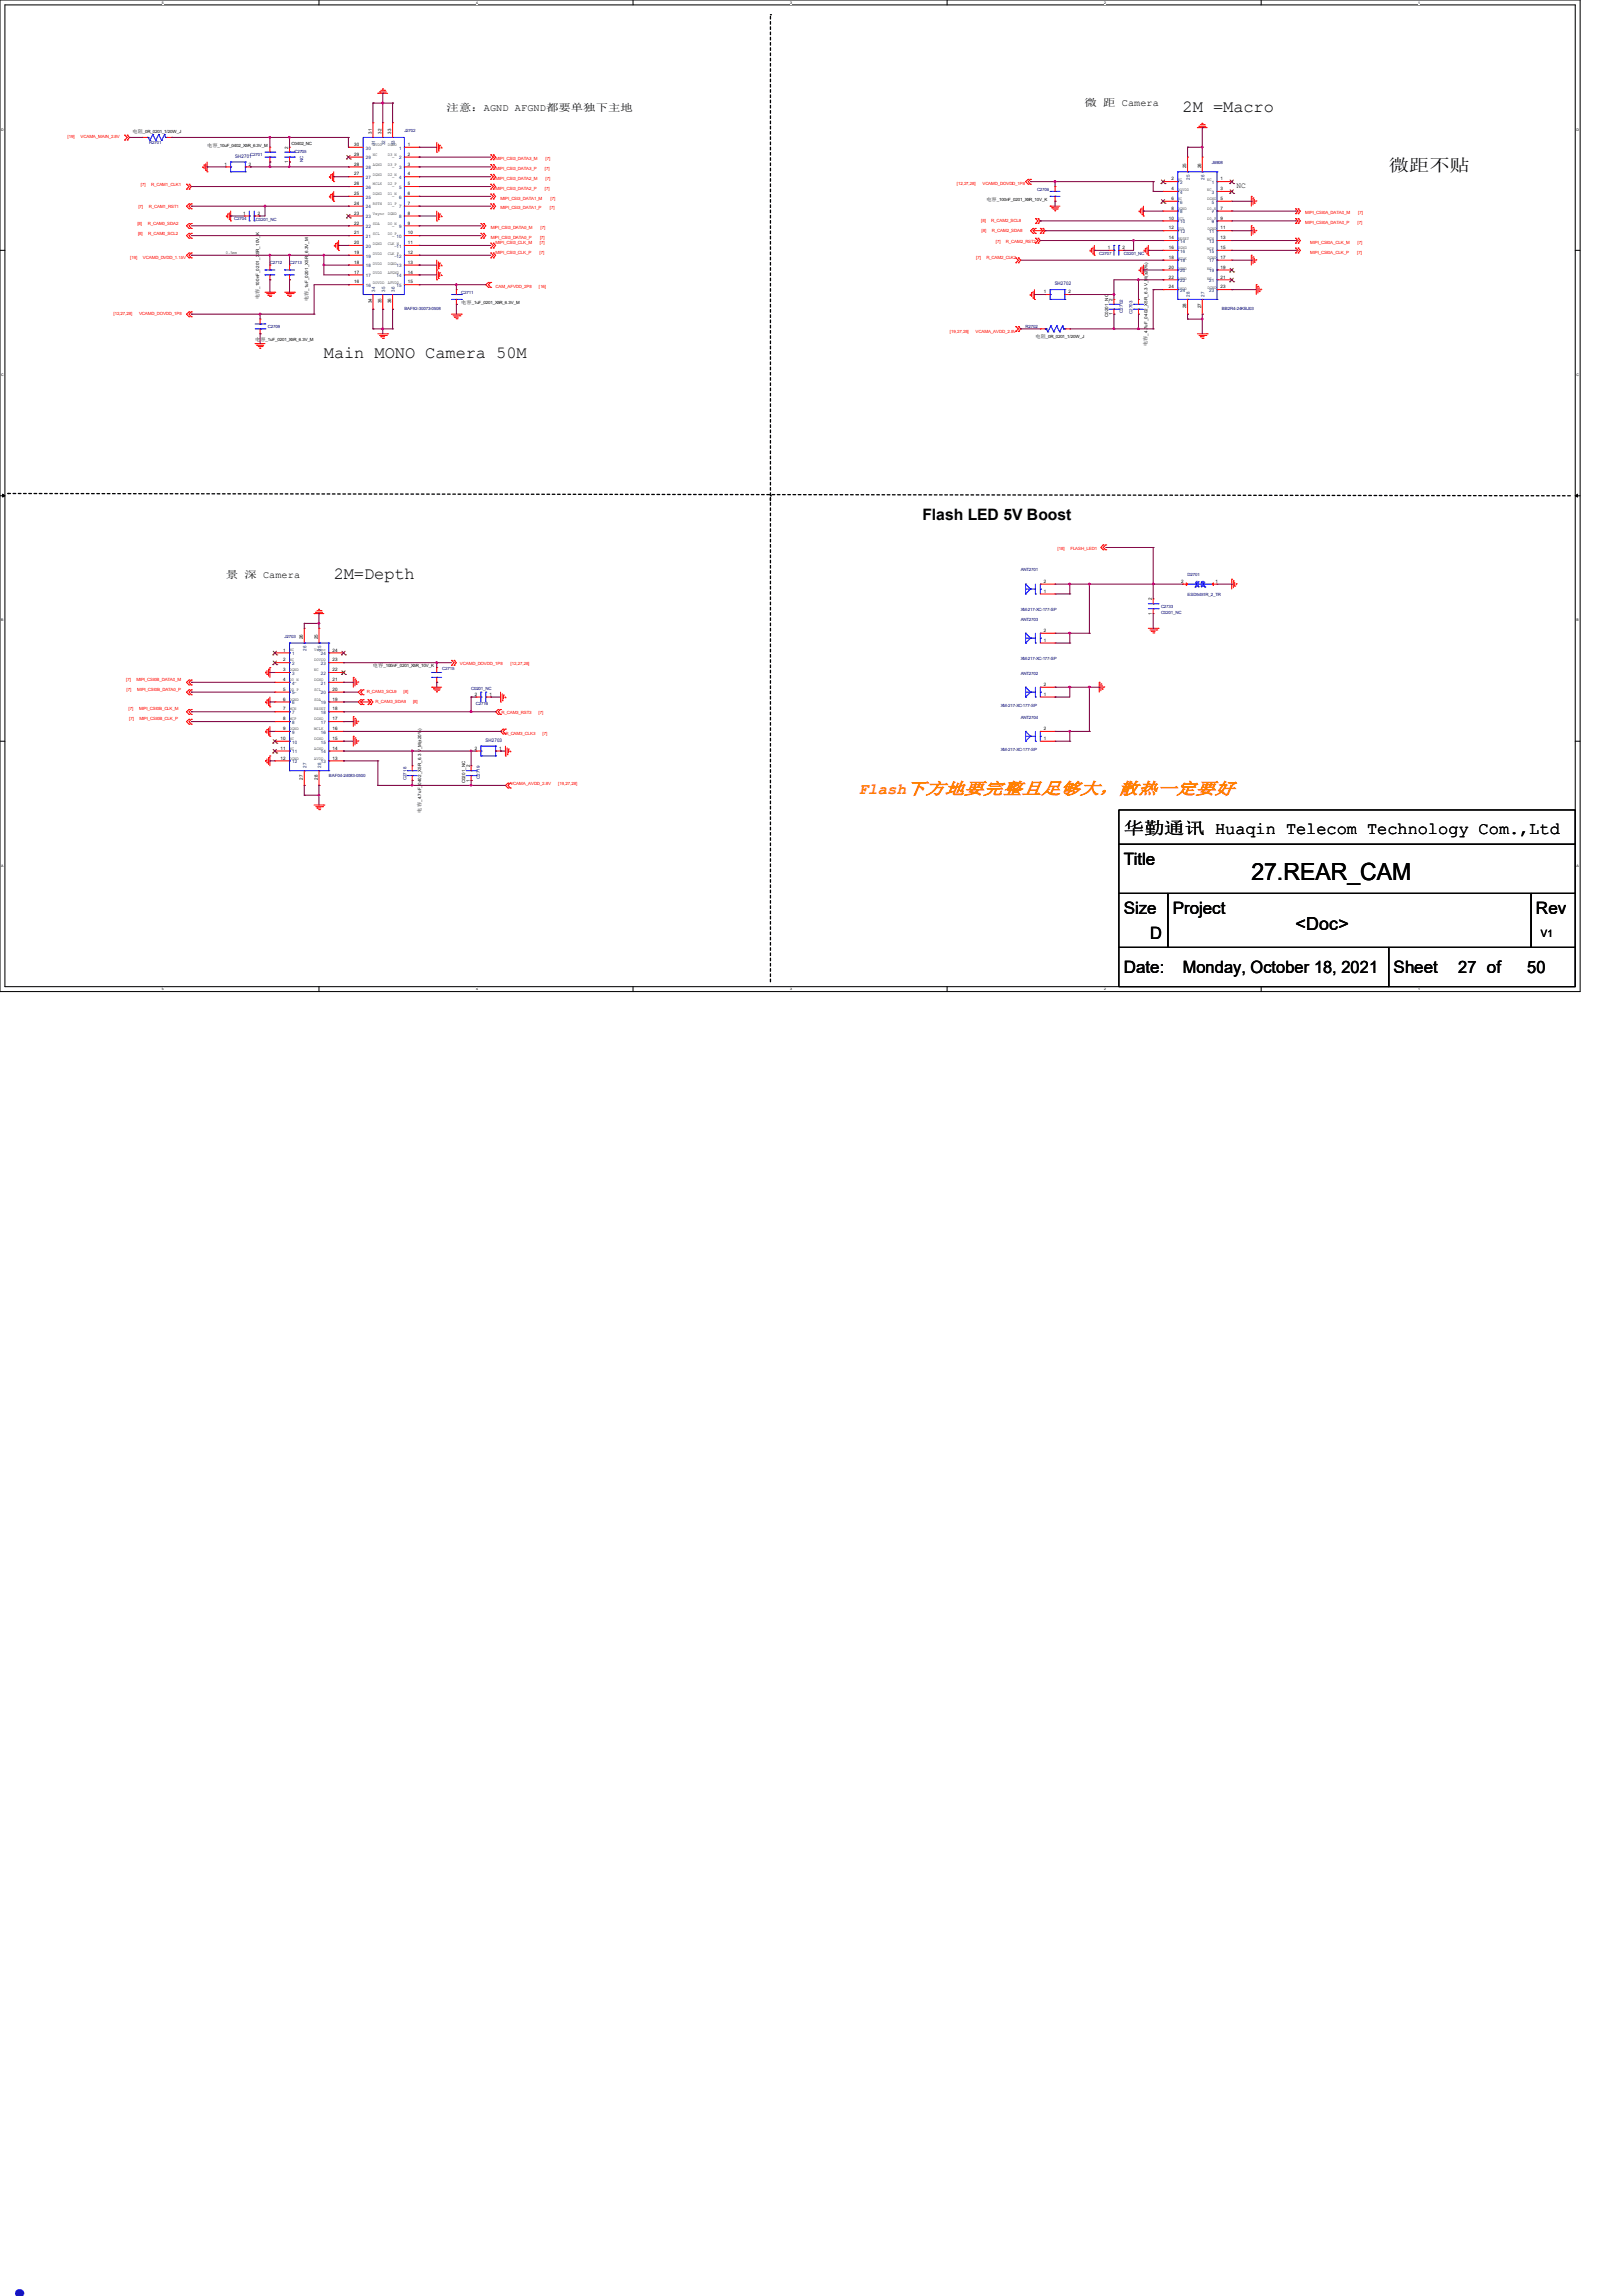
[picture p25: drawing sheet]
<svg xmlns="http://www.w3.org/2000/svg" width="210mm" height="297mm" viewBox="0 0 210 297" stroke-linecap="round" stroke-linejoin="round" font-family="sans-serif">
<defs><g id="words">
<text font-size="8.5" fill="#00f" x="0" y="297">.</text>
<text font-size="3.1" x="161.9" y="113.9">27.REAR_CAM</text>
<text font-size="2.3" x="167.6" y="120.3">&lt;Doc&gt;</text>
<g font-size="2.2">
<text x="153" y="14.5">2M =Macro</text>
<text x="179.7" y="22.1">微距不贴</text>
<text x="41.9" y="46.3">Main MONO Camera 50M</text>
<text x="43.2" y="74.8">2M=Depth</text>
<text x="145.4" y="107.9">华勤通讯 Huaqin Telecom Technology Com.,Ltd</text>
<text x="145.4" y="111.9">Title</text>
<text x="145.4" y="118.2">Size</text>
<text x="151.8" y="118.2">Project</text>
<text x="198.7" y="118.2">Rev</text>
<text x="145.4" y="125.9">Date:</text>
<text x="148.8" y="121.4">D</text>
<text x="153" y="125.8">Monday, October 18, 2021</text>
<text x="180.3" y="125.9">Sheet</text>
<text x="188.7" y="125.8">27 of</text>
<text x="197.6" y="125.8">50</text>
</g>
<text font-size="2" x="119.4" y="67.3">Flash LED 5V Boost</text>
<text font-size="2" fill="#ff8000" x="111.1" y="102.7">Flash下方地要完整且足够大，散热一定要好</text>
<g font-size="1.3">
<text x="57.8" y="14.4">注意：AGND AFGND都要单独下主地</text>
<text x="140.3" y="13.8">微 距 Camera</text>
<text x="29.2" y="74.7">景 深 Camera</text>
<text x="199.4" y="121.2">V1</text>
</g>
<text font-size="1" x="160" y="24.3">NC</text>
<g font-size=".6" fill="#f00">
<text x="8.8" y="17.9">[19]</text>
<text x="10.4" y="17.9">VCAMA_MAIN_2.8V</text>
<text x="64.1" y="23.3">MIPI_CSI3_DATA2_M</text>
<text x="64.1" y="20.7">MIPI_CSI3_DATA3_M</text>
<text x="64.1" y="22">MIPI_CSI3_DATA3_P</text>
<text x="70.5" y="22">[7]</text>
<text x="70.6" y="23.3">[7]</text>
<text x="70.6" y="20.7">[7]</text>
<text x="123.8" y="23.9">[12,27,28]</text>
<text x="127.1" y="23.9">VCAMD_DOVDD_1P8</text>
<text x="17.8" y="29.1">[8]</text>
<text x="17.9" y="27">[7]</text>
<text x="18.2" y="24">[7]</text>
<text x="19.1" y="29.1">R_CAM0_SDA2</text>
<text x="19.3" y="27">R_CAM1_RST1</text>
<text x="19.6" y="24">R_CAM1_CLK1</text>
<text x="63.5" y="29.6">MIPI_CSI3_DATA0_M</text>
<text x="64.1" y="24.6">MIPI_CSI3_DATA2_P</text>
<text x="64.8" y="25.8">MIPI_CSI3_DATA1_M</text>
<text x="64.8" y="27.1">MIPI_CSI3_DATA1_P</text>
<text x="70" y="29.6">[7]</text>
<text x="70.5" y="24.6">[7]</text>
<text x="71.1" y="27.1">[7]</text>
<text x="71.2" y="25.8">[7]</text>
<text x="126.9" y="28.7">[8]</text>
<text x="128.3" y="28.7">R_CAM2_SCL8</text>
<text x="168.9" y="29">MIPI_CSI0A_DATA0_P</text>
<text x="168.9" y="27.7">MIPI_CSI0A_DATA0_M</text>
<text x="175.7" y="29">[7]</text>
<text x="175.7" y="27.7">[7]</text>
<text x="16.8" y="33.4">[19]</text>
<text x="17.9" y="30.4">[8]</text>
<text x="18.5" y="33.4">VCAMD_DVDD_1.15V</text>
<text x="19.2" y="30.4">R_CAM0_SCL2</text>
<text x="63.5" y="30.9">MIPI_CSI3_DATA0_P</text>
<text x="64.1" y="31.5">MIPI_CSI3_CLK_M</text>
<text x="64.1" y="32.8">MIPI_CSI3_CLK_P</text>
<text x="69.8" y="32.8">[7]</text>
<text x="69.9" y="31.5">[7]</text>
<text x="69.9" y="30.9">[7]</text>
<text x="126.3" y="33.4">[7]</text>
<text x="127" y="30">[8]</text>
<text x="127.6" y="33.4">R_CAM2_CLK2</text>
<text x="128.4" y="30">R_CAM2_SDA8</text>
<text x="128.9" y="31.4">[7]</text>
<text x="130.2" y="31.4">R_CAM2_RST2</text>
<text x="169.5" y="32.8">MIPI_CSI0A_CLK_P</text>
<text x="169.5" y="31.5">MIPI_CSI0A_CLK_M</text>
<text x="175.6" y="32.8">[7]</text>
<text x="175.7" y="31.5">[7]</text>
<text x="14.7" y="40.7">[12,27,28]</text>
<text x="18" y="40.7">VCAMD_DOVDD_1P8</text>
<text x="64.1" y="37.3">CAM_AFVDD_2P8</text>
<text x="69.7" y="37.3">[16]</text>
<text x="122.9" y="43.1">[19,27,28]</text>
<text x="126.2" y="43.1">VCAMA_AVDD_2.8V</text>
<text x="136.9" y="71.1">[18]</text>
<text x="138.5" y="71.1">FLASH_LED1</text>
<text x="16.3" y="88.1">[7]</text>
<text x="16.4" y="89.3">[7]</text>
<text x="17.7" y="88.1">MIPI_CSI0B_DATA0_M</text>
<text x="17.7" y="89.3">MIPI_CSI0B_DATA0_P</text>
<text x="47.5" y="89.7">R_CAM3_SCL9</text>
<text x="52.2" y="89.7">[8]</text>
<text x="59.5" y="86">VCAMD_DOVDD_1P8</text>
<text x="66.1" y="86">[12,27,28]</text>
<text x="16.6" y="91.9">[7]</text>
<text x="16.7" y="93.1">[7]</text>
<text x="18" y="91.9">MIPI_CSI0B_CLK_M</text>
<text x="18" y="93.1">MIPI_CSI0B_CLK_P</text>
<text x="48.6" y="91">R_CAM3_SDA9</text>
<text x="53.4" y="91">[8]</text>
<text x="64.9" y="92.3">R_CAM3_RST3</text>
<text x="65.4" y="95">R_CAM3_CLK3</text>
<text x="69.7" y="92.3">[7]</text>
<text x="70.2" y="95">[7]</text>
<text x="66" y="101.5">VCAMA_AVDD_2.8V</text>
<text x="72.2" y="101.5">[19,27,28]</text>
</g>
<g font-size=".6">
<text x="17.1" y="17.1">电阻</text>
<text x="18.5" y="17.1">_0R_0201_1/20W_J</text>
<text x="48.1" y="17.3" transform="rotate(-90 48.1 17.3)">31</text>
<text x="49.4" y="17.3" transform="rotate(-90 49.4 17.3)">32</text>
<text x="50.6" y="17.3" transform="rotate(-90 50.6 17.3)">33</text>
<text x="26.8" y="19">电容</text>
<text x="28.2" y="19">_10uF_0402_X5R_6.3V_M</text>
<text x="29" y="21.4">1</text>
<text x="32.2" y="21.4">2</text>
<text x="37.3" y="21.1" transform="rotate(-90 37.3 21.1)">1</text>
<text x="37.3" y="19.2" transform="rotate(-90 37.3 19.2)">2</text>
<text x="37.7" y="18.7">C0402_NC</text>
<text x="45.8" y="24">26</text>
<text x="45.8" y="21.4">28</text>
<text x="45.8" y="22.7">27</text>
<text x="45.8" y="20.2">29</text>
<text x="45.8" y="18.9">30</text>
<text x="48.3" y="21.4">AGND</text>
<text x="48.3" y="20.1">NC</text>
<text x="48.3" y="18.9">AVDD</text>
<text x="48.3" y="22.7">DGND</text>
<text x="48.3" y="24">MCLK</text>
<text x="50.2" y="18.9">DGND</text>
<text x="50.2" y="22.7">D2_N</text>
<text x="50.2" y="24">D2_P</text>
<text x="50.2" y="20.1">D3_N</text>
<text x="50.2" y="21.4">D3_P</text>
<text x="52.8" y="18.9">1</text>
<text x="52.8" y="20.2">2</text>
<text x="52.8" y="21.4">3</text>
<text x="52.8" y="22.7">4</text>
<text x="52.8" y="24">5</text>
<text x="151.6" y="23.3">2</text>
<text x="152.4" y="23.4">NC</text>
<text x="153.5" y="21.8" transform="rotate(-90 153.5 21.8)">25</text>
<text x="155.4" y="21.8" transform="rotate(-90 155.4 21.8)">26</text>
<text x="156.2" y="23.4">NC</text>
<text x="157.9" y="23.3">1</text>
<text x="31.5" y="27.8">1</text>
<text x="33.4" y="27.8">2</text>
<text x="45.8" y="25.2">25</text>
<text x="45.8" y="29">22</text>
<text x="45.8" y="27.8">23</text>
<text x="45.8" y="26.5">24</text>
<text x="48.3" y="27.8">Vsync</text>
<text x="48.3" y="29.1">SDA</text>
<text x="48.3" y="26.5">RSTN</text>
<text x="48.3" y="25.3">DGND</text>
<text x="50.2" y="26.5">D1_P</text>
<text x="50.2" y="25.3">D1_N</text>
<text x="50.2" y="27.8">DGND</text>
<text x="50.2" y="29.1">D0_N</text>
<text x="52.8" y="25.2">6</text>
<text x="52.8" y="26.5">7</text>
<text x="52.8" y="27.8">8</text>
<text x="52.8" y="29">9</text>
<text x="127.6" y="26">电容</text>
<text x="129" y="26">_100nF_0201_X5R_10V_K</text>
<text x="151.2" y="29.7">12</text>
<text x="151.2" y="28.4">10</text>
<text x="151.6" y="25.9">6</text>
<text x="151.6" y="27.1">8</text>
<text x="151.6" y="24.6">4</text>
<text x="152.4" y="29.8">SDA</text>
<text x="152.4" y="28.5">SCL</text>
<text x="152.4" y="27.2">DGND</text>
<text x="152.4" y="25.9">NC</text>
<text x="152.4" y="24.6">DOVDD</text>
<text x="156.2" y="25.9">DGND</text>
<text x="156.2" y="28.5">D0_P</text>
<text x="156.2" y="24.6">NC</text>
<text x="156.2" y="27.2">D0_N</text>
<text x="156.2" y="29.7">DGND</text>
<text x="157.9" y="24.6">3</text>
<text x="157.9" y="25.9">5</text>
<text x="157.9" y="27.1">7</text>
<text x="157.9" y="28.4">9</text>
<text x="157.9" y="29.7">11</text>
<text x="29.2" y="32.9">0.5mm</text>
<text x="45.8" y="35.4">17</text>
<text x="45.8" y="34.1">18</text>
<text x="45.8" y="32.9">19</text>
<text x="45.8" y="31.6">20</text>
<text x="45.8" y="30.3">21</text>
<text x="48.3" y="35.5">DVDD</text>
<text x="48.3" y="34.2">DVDD</text>
<text x="48.3" y="32.9">DVDD</text>
<text x="48.3" y="31.7">DGND</text>
<text x="48.3" y="30.4">SCL</text>
<text x="50.2" y="31.7">CLK_N</text>
<text x="50.2" y="30.4">D0_P</text>
<text x="50.2" y="34.2">DGND</text>
<text x="50.2" y="35.5">AFGND</text>
<text x="50.2" y="32.9">CLK_P</text>
<text x="52.8" y="30.3">10</text>
<text x="52.8" y="31.6">11</text>
<text x="52.8" y="32.9">12</text>
<text x="52.8" y="34.1">13</text>
<text x="52.8" y="35.4">14</text>
<text x="143.3" y="32.2">1</text>
<text x="145.2" y="32.2">2</text>
<text x="151.2" y="34.8">20</text>
<text x="151.2" y="33.5">18</text>
<text x="151.2" y="32.2">16</text>
<text x="151.2" y="30.9">14</text>
<text x="152.4" y="34.9">DGND</text>
<text x="152.4" y="31.1">RESET</text>
<text x="152.4" y="33.6">MCLK</text>
<text x="152.4" y="32.3">DGND</text>
<text x="156.2" y="32.3">MCP</text>
<text x="156.2" y="31.1">MCN</text>
<text x="156.2" y="34.9">NC</text>
<text x="156.2" y="33.5">DGND</text>
<text x="157.9" y="34.8">19</text>
<text x="157.9" y="30.9">13</text>
<text x="157.9" y="32.2">15</text>
<text x="157.9" y="33.5">17</text>
<text x="33.5" y="38.7" transform="rotate(-90 33.5 38.7)">电容</text>
<text x="33.5" y="37.4" transform="rotate(-90 33.5 37.4)">_100nF_0201_X5R_10V_K</text>
<text x="39.9" y="39" transform="rotate(-90 39.9 39)">电容</text>
<text x="39.9" y="37.6" transform="rotate(-90 39.9 37.6)">_1uF_0201_X5R_6.3V_M</text>
<text x="45.8" y="36.7">16</text>
<text x="48.1" y="39.2" transform="rotate(-90 48.1 39.2)">34</text>
<text x="48.3" y="36.8">DOVDD</text>
<text x="49.4" y="39.2" transform="rotate(-90 49.4 39.2)">35</text>
<text x="50.2" y="36.8">AFVDD</text>
<text x="50.6" y="39.2" transform="rotate(-90 50.6 39.2)">36</text>
<text x="52.8" y="36.7">15</text>
<text x="59.7" y="39.3">电容</text>
<text x="61" y="39.3">_1uF_0201_X5R_6.3V_M</text>
<text x="135.1" y="37.9">1</text>
<text x="138.3" y="37.9">2</text>
<text x="143.4" y="41" transform="rotate(-90 143.4 41)">C0201_NC</text>
<text x="144" y="40.8" transform="rotate(-90 144 40.8)">1</text>
<text x="144" y="38.9" transform="rotate(-90 144 38.9)">2</text>
<text x="151.2" y="37.3">24</text>
<text x="151.2" y="36">22</text>
<text x="152.4" y="36.2">AGND</text>
<text x="152.4" y="37.5">AVDD</text>
<text x="153.5" y="39.9" transform="rotate(-90 153.5 39.9)">28</text>
<text x="155.4" y="39.9" transform="rotate(-90 155.4 39.9)">27</text>
<text x="156.2" y="36.2">NC</text>
<text x="156.2" y="37.4">DGND</text>
<text x="157.9" y="36">21</text>
<text x="157.9" y="37.3">23</text>
<text x="33" y="44.1">电容</text>
<text x="34.4" y="44.1">_1uF_0201_X5R_6.3V_M</text>
<text x="134" y="43.7">电阻</text>
<text x="135.3" y="43.7">_0R_0201_1/20W_J</text>
<text x="148.5" y="44.8" transform="rotate(-90 148.5 44.8)">电容</text>
<text x="148.5" y="43.4" transform="rotate(-90 148.5 43.4)">_4.7uF_0402_X5R_6.3 V_M(±20%)</text>
<text x="135.1" y="76.7">1</text>
<text x="135.1" y="75.4">2</text>
<text x="149.1" y="77.6" transform="rotate(-90 149.1 77.6)">2</text>
<text x="152.9" y="75.4">2</text>
<text x="157.3" y="75.4">1</text>
<text x="39.2" y="82.7" transform="rotate(-90 39.2 82.7)">26</text>
<text x="41.1" y="82.7" transform="rotate(-90 41.1 82.7)">25</text>
<text x="135.1" y="83">1</text>
<text x="135.1" y="81.7">2</text>
<text x="149.1" y="79.5" transform="rotate(-90 149.1 79.5)">1</text>
<text x="36.7" y="84.3">1</text>
<text x="36.7" y="85.6">2</text>
<text x="36.7" y="86.8">3</text>
<text x="36.7" y="88.1">4</text>
<text x="36.7" y="89.4">5</text>
<text x="37.5" y="88.1">D0_N</text>
<text x="37.5" y="84.2">NC</text>
<text x="37.5" y="89.3">D0_P</text>
<text x="37.5" y="86.8">DGND</text>
<text x="37.5" y="85.5">NC</text>
<text x="40.7" y="88.1">DGND</text>
<text x="40.7" y="86.8">NC</text>
<text x="40.7" y="84.2">Vsync</text>
<text x="40.7" y="85.5">DOVDD</text>
<text x="40.7" y="89.3">SCL</text>
<text x="43" y="89.4">20</text>
<text x="43" y="88.1">21</text>
<text x="43" y="86.8">22</text>
<text x="43" y="85.6">23</text>
<text x="43" y="84.3">24</text>
<text x="48.3" y="86.3">电容</text>
<text x="49.6" y="86.3">_100nF_0201_X5R_10V_K</text>
<text x="135.1" y="88.7">2</text>
<text x="36.3" y="95.7">10</text>
<text x="36.7" y="90.6">6</text>
<text x="36.7" y="91.9">7</text>
<text x="36.7" y="93.2">8</text>
<text x="36.7" y="94.4">9</text>
<text x="37.5" y="90.6">DGND</text>
<text x="37.5" y="94.5">DGND</text>
<text x="37.5" y="91.9">MCN</text>
<text x="37.5" y="93.2">MCP</text>
<text x="37.5" y="95.7">NC</text>
<text x="40.7" y="95.7">DGND</text>
<text x="40.7" y="93.2">DGND</text>
<text x="40.7" y="91.9">RESET</text>
<text x="40.7" y="90.6">SDA</text>
<text x="40.7" y="94.5">MCLK</text>
<text x="43" y="95.7">15</text>
<text x="43" y="94.4">16</text>
<text x="43" y="93.2">17</text>
<text x="43" y="91.9">18</text>
<text x="43" y="90.6">19</text>
<text x="61.4" y="90">2</text>
<text x="63.3" y="90">1</text>
<text x="135.1" y="90">1</text>
<text x="135.1" y="95.7">1</text>
<text x="135.1" y="94.4">2</text>
<text x="36.3" y="97">11</text>
<text x="36.3" y="98.3">12</text>
<text x="37.5" y="98.3">DGND</text>
<text x="37.5" y="97">NC</text>
<text x="39.2" y="100.8" transform="rotate(-90 39.2 100.8)">27</text>
<text x="40.7" y="97">AGND</text>
<text x="40.7" y="98.3">AVDD</text>
<text x="41.1" y="100.8" transform="rotate(-90 41.1 100.8)">28</text>
<text x="43" y="98.3">13</text>
<text x="43" y="97">14</text>
<text x="60.2" y="101.3" transform="rotate(-90 60.2 101.3)">C0201_NC</text>
<text x="60.8" y="101.1" transform="rotate(-90 60.8 101.1)">1</text>
<text x="60.8" y="99.2" transform="rotate(-90 60.8 99.2)">2</text>
<text x="61.4" y="97">2</text>
<text x="64.6" y="97">1</text>
<text x="54.5" y="105.1" transform="rotate(-90 54.5 105.1)">电容</text>
<text x="54.5" y="103.8" transform="rotate(-90 54.5 103.8)">_4.7uF_0402_X5R_6.3 V_M(±20%)</text>
</g>
<g font-size=".6" fill="#000080">
<text x="52.3" y="17.1">J2702</text>
<text x="19.3" y="18.7">R2701</text>
<text x="30.4" y="20.4">SH2701</text>
<text x="32.4" y="20.2">C2701</text>
<text x="38.1" y="19.9">C2705</text>
<text x="39.2" y="21" transform="rotate(-90 39.2 21)">NC</text>
<text x="156.8" y="21.3">J6908</text>
<text x="30.3" y="28.5">C2704</text>
<text x="33.1" y="28.6">C0201_NC</text>
<text x="134.2" y="24.7">C2706</text>
<text x="34.9" y="34.2">C2712</text>
<text x="37.5" y="34.2">C2713</text>
<text x="142.2" y="32.9">C2707</text>
<text x="145.4" y="32.9">C0201_NC</text>
<text x="52.3" y="40.1">BAF92-30073-0508</text>
<text x="59.7" y="38">C2711</text>
<text x="136.5" y="36.9">SH2702</text>
<text x="145.3" y="40.5" transform="rotate(-90 145.3 40.5)">C2702</text>
<text x="146.6" y="40.6" transform="rotate(-90 146.6 40.6)">C2703</text>
<text x="158.1" y="40.1">BB2R4-24KBJ03</text>
<text x="34.7" y="42.5">C2709</text>
<text x="132.7" y="42.5">R2702</text>
<text x="132.1" y="73.9">ANT2701</text>
<text x="153.7" y="74.6">D2701</text>
<text x="153.7" y="77.2">ESD5451R_2_TR</text>
<text x="36.8" y="82.5">J2703</text>
<text x="132.1" y="80.3">ANT2703</text>
<text x="132.1" y="79.1">XM-217-XC-177-SP</text>
<text x="150.2" y="78.7">C2733</text>
<text x="150.2" y="79.4">C0201_NC</text>
<text x="57.2" y="86.7">C2715</text>
<text x="61" y="89.3">C0201_NC</text>
<text x="132.1" y="87.3">ANT2702</text>
<text x="132.1" y="85.4">XM-217-XC-177-SP</text>
<text x="61.6" y="91.2">C2716</text>
<text x="62.8" y="96">SH2703</text>
<text x="129.5" y="91.4">XM-217-XC-177-SP</text>
<text x="132.1" y="93">ANT2704</text>
<text x="42.6" y="100.5">BAF04-24083-0500</text>
<text x="52.6" y="101" transform="rotate(-90 52.6 101)">C2718</text>
<text x="62.1" y="100.8" transform="rotate(-90 62.1 100.8)">C2719</text>
<text x="129.5" y="97.1">XM-217-XC-177-SP</text>
</g>
<g font-size=".6" fill="#004080">
<text x="47.3" y="21.9">28</text>
<text x="47.3" y="23.2">27</text>
<text x="47.3" y="20.6">29</text>
<text x="47.3" y="19.3">30</text>
<text x="48.6" y="18.8" transform="rotate(-90 48.6 18.8)">31</text>
<text x="49.8" y="18.8" transform="rotate(-90 49.8 18.8)">32</text>
<text x="51.1" y="18.8" transform="rotate(-90 51.1 18.8)">33</text>
<text x="51.6" y="19.3">1</text>
<text x="51.6" y="20.6">2</text>
<text x="51.6" y="21.9">3</text>
<text x="51.6" y="23.2">4</text>
<text x="152.7" y="23.8">2</text>
<text x="154" y="23.2" transform="rotate(-90 154 23.2)">25</text>
<text x="155.9" y="23.2" transform="rotate(-90 155.9 23.2)">26</text>
<text x="156.8" y="23.8">1</text>
<text x="47.3" y="25.7">25</text>
<text x="47.3" y="24.4">26</text>
<text x="47.3" y="29.5">22</text>
<text x="47.3" y="28.2">23</text>
<text x="47.3" y="27">24</text>
<text x="51.6" y="24.4">5</text>
<text x="51.6" y="25.7">6</text>
<text x="51.6" y="27">7</text>
<text x="51.6" y="28.2">8</text>
<text x="51.6" y="29.5">9</text>
<text x="152.7" y="26.3">6</text>
<text x="152.7" y="28.9">10</text>
<text x="152.7" y="27.6">8</text>
<text x="152.7" y="25.1">4</text>
<text x="156.8" y="25.1">3</text>
<text x="156.8" y="26.3">5</text>
<text x="156.8" y="27.6">7</text>
<text x="156.8" y="28.9">9</text>
<text x="47.3" y="35.9">17</text>
<text x="47.3" y="34.6">18</text>
<text x="47.3" y="33.3">19</text>
<text x="47.3" y="32">20</text>
<text x="47.3" y="30.8">21</text>
<text x="51.3" y="30.8">10</text>
<text x="51.3" y="32">11</text>
<text x="51.3" y="33.3">12</text>
<text x="51.3" y="34.6">13</text>
<text x="51.3" y="35.9">14</text>
<text x="152.7" y="35.2">20</text>
<text x="152.7" y="34">18</text>
<text x="152.7" y="32.7">16</text>
<text x="152.7" y="31.4">14</text>
<text x="152.7" y="30.1">12</text>
<text x="156.5" y="35.2">19</text>
<text x="156.5" y="30.1">11</text>
<text x="156.5" y="31.4">13</text>
<text x="156.5" y="32.7">15</text>
<text x="156.5" y="34">17</text>
<text x="47.3" y="37.1">16</text>
<text x="48.6" y="37.8" transform="rotate(-90 48.6 37.8)">34</text>
<text x="49.8" y="37.8" transform="rotate(-90 49.8 37.8)">35</text>
<text x="51.1" y="37.8" transform="rotate(-90 51.1 37.8)">36</text>
<text x="51.3" y="37.1">15</text>
<text x="152.7" y="37.8">24</text>
<text x="152.7" y="36.5">22</text>
<text x="154" y="38.4" transform="rotate(-90 154 38.4)">28</text>
<text x="155.9" y="38.4" transform="rotate(-90 155.9 38.4)">27</text>
<text x="156.5" y="36.5">21</text>
<text x="156.5" y="37.8">23</text>
<text x="37.8" y="84.8">1</text>
<text x="37.8" y="86">2</text>
<text x="37.8" y="87.3">3</text>
<text x="37.8" y="88.6">4</text>
<text x="37.8" y="89.8">5</text>
<text x="39.7" y="84.2" transform="rotate(-90 39.7 84.2)">26</text>
<text x="41.5" y="89.8">20</text>
<text x="41.5" y="88.6">21</text>
<text x="41.5" y="87.3">22</text>
<text x="41.5" y="86">23</text>
<text x="41.5" y="84.8">24</text>
<text x="41.6" y="84.2" transform="rotate(-90 41.6 84.2)">25</text>
<text x="37.8" y="91.1">6</text>
<text x="37.8" y="92.4">7</text>
<text x="37.8" y="93.6">8</text>
<text x="37.8" y="94.9">9</text>
<text x="41.5" y="94.9">16</text>
<text x="41.5" y="93.6">17</text>
<text x="41.5" y="92.4">18</text>
<text x="41.5" y="91.1">19</text>
<text x="37.8" y="96.2">10</text>
<text x="37.8" y="97.5">11</text>
<text x="37.8" y="98.7">12</text>
<text x="39.7" y="99.4" transform="rotate(-90 39.7 99.4)">27</text>
<text x="41.5" y="98.7">13</text>
<text x="41.5" y="97.5">14</text>
<text x="41.5" y="96.2">15</text>
<text x="41.6" y="99.4" transform="rotate(-90 41.6 99.4)">28</text>
</g>
<g font-size=".5">
<text x="21" y=".5">5</text>
<text x="61.6" y=".5">4</text>
<text x="102.2" y=".5">3</text>
<text x="142.9" y=".5">2</text>
<text x="183.5" y=".5">1</text>
<text x=".2" y="16.9">D</text>
<text x="204" y="16.9">D</text>
<text x=".2" y="48.6">C</text>
<text x="204" y="48.6">C</text>
<text x=".2" y="80.4">B</text>
<text x="204" y="80.4">B</text>
<text x=".2" y="112.1">A</text>
<text x="204" y="112.1">A</text>
<text x="21" y="128.1">5</text>
<text x="61.6" y="128.1">4</text>
<text x="102.2" y="128.1">3</text>
<text x="142.9" y="128.1">2</text>
<text x="183.5" y="128.1">1</text>
</g>
</g></defs>
<path d="M0 0h204.5v128.3h-204.5zM.6 .6h203.2v127h-203.2z" fill="none" stroke="#000" stroke-width=".13"/>
<g fill="#fff">
<path d="M21 .1h.2v.5h-.2z"/>
<path d="M21 127.7h.2v.5h-.2z"/>
</g>
<path d="M41.3 0v.6M41.3 127.6v.7" fill="none" stroke="#000" stroke-width=".13"/>
<g fill="#fff">
<path d="M61.6 .1h.2v.5h-.2z"/>
<path d="M61.6 127.7h.2v.5h-.2z"/>
</g>
<path d="M81.9 0v.6M81.9 127.6v.7" fill="none" stroke="#000" stroke-width=".13"/>
<g fill="#fff">
<path d="M102.2 .1h.2v.5h-.2z"/>
<path d="M102.2 127.7h.2v.5h-.2z"/>
</g>
<path d="M122.6 0v.6M122.6 127.6v.7" fill="none" stroke="#000" stroke-width=".13"/>
<g fill="#fff">
<path d="M142.9 .1h.2v.5h-.2z"/>
<path d="M142.9 127.7h.2v.5h-.2z"/>
</g>
<path d="M163.2 0v.6M163.2 127.6v.7" fill="none" stroke="#000" stroke-width=".13"/>
<g fill="#fff">
<path d="M183.5 .1h.2v.5h-.2z"/>
<path d="M183.5 127.7h.2v.5h-.2z"/>
<path d="M.2 16.5h.3v.5h-.3z"/>
<path d="M204 16.5h.3v.5h-.3z"/>
<path d="M.2 48.3h.3v.5h-.3z"/>
<path d="M204 48.3h.3v.5h-.3z"/>
</g>
<path d="M0 32.4h.6M203.8 32.4h.7" fill="none" stroke="#000" stroke-width=".13"/>
<g fill="#fff">
<path d="M.2 80h.2v.5h-.2z"/>
<path d="M204 80h.3v.5h-.3z"/>
</g>
<path d="M0 64.1h.6M203.8 64.1h.7" fill="none" stroke="#000" stroke-width=".13"/>
<path d="M.3 63.9l.3 .2-.3 .2zM203.8 64.1l.3-.2v.4z" fill="#000" stroke="#000" stroke-width=".13"/>
<g fill="#fff">
<path d="M.2 111.8h.3v.5h-.3z"/>
<path d="M204 111.8h.3v.5h-.3z"/>
</g>
<path d="M0 95.9h.6M203.8 95.9h.7M144.8 109.2h59v6.4h-59zM144.8 104.8h59v4.4h-59zM144.8 115.6h6.3v7h-6.3zM151.1 115.6h47v7h-47zM198.1 115.6h5.7v7h-5.7zM144.8 122.6h34.9v5h-34.9zM179.7 122.6h24.1v5h-24.1z" fill="none" stroke="#000" stroke-width=".13"/>
<path d="M99.7 1.9h.1M1 63.8h.1M99.7 64.8v-62.9M99.7 64.1h.1M203.2 64.1l-202.2-.3M99.7 127v-62.9" fill="none" stroke="#000" stroke-width=".17" stroke-dasharray=".3 .3"/>
<g fill="none" stroke="#f00" stroke-width=".13">
<path d="M16.1 17.5l.4 .3-.4 .3M16.1 17.5h.1M16.1 18.1h.1M16.5 18.1h.1M16.5 17.5h.1M16.5 17.5l.3 .3-.3 .3M18.4 17.8h.7M18.4 17.8h.1M21.6 17.8h.6M22.2 17.8h.1M34.9 19h.1M34.9 19v.7"/>
<path d="M37.5 19h.1M37.5 19v.7M45.1 19h1.9M45.1 19h.1M48.3 15.9h.1M48.3 15.9v1.9M48.9 12.1h1.3M48.9 12.1h.1M49.1 11.9h.1M49.1 11.9h.9M49.3 11.7h.5M49.5 11.5h.1"/>
<path d="M49.5 15.9h.1M49.5 15.9v1.9M49.8 11.7h.1M50.8 15.9h.1M50.8 15.9v1.9M52.3 19h1.9M54.2 19h.1M56.5 19.7h.1M56.5 18.4v1.3M56.7 19.5h.1M56.7 18.6v.9M56.9 18.8h.1"/>
<path d="M56.9 18.8v.5M57.1 19.1h.1M57.1 19v.1M154.9 16.5h1.3M154.9 16.5h.1M155.2 16.3h.1M155.2 16.3h.8M155.3 16.1h.5M155.5 16h.2M155.5 16h.1M155.8 16.1h.1M24.1 23.8l.4 .3-.4 .4"/>
<path d="M24.1 23.8h.1M24.1 24.5h.1M24.5 23.8l.3 .3-.3 .4M24.5 33.4h.1M24.5 32.7h.1M24.5 24.5h.1M24.5 23.8h.1M24.5 32.7l-.4 .3 .4 .4M24.5 29.5h.1M24.5 28.9h.1M24.5 30.8h.1M24.5 30.2h.1"/>
<path d="M24.5 26.4h.1M24.5 27h.1M24.5 28.9l-.4 .3 .4 .3M24.5 30.2l-.4 .3 .4 .3M24.5 26.4l-.4 .3 .4 .3M24.8 33.4h.1M24.8 32.7h.1M24.8 32.7l-.3 .3 .3 .4M24.8 29.5h.1M24.8 28.9h.1M24.8 30.8h.1M24.8 30.2h.1"/>
<path d="M24.8 26.4h.1M24.8 27h.1M24.8 28.9l-.3 .3 .3 .3M24.8 30.2l-.3 .3 .3 .3M24.8 26.4l-.3 .3 .3 .3M26.2 21.7h.1M26.2 21.5v.2M26.4 21.3h.1M26.4 21.3v.5M26.6 22.1h.1M26.6 21.2v.9M26.8 22.2h.1"/>
<path d="M26.8 21v1.2M29.2 21.6h.6M29.2 21.6h.1M29.3 28h.1M29.3 27.9v.1M29.5 27.7h.1M29.5 27.7v.5M29.7 28.4h.1M29.7 27.5v.9M29.8 28.6h.1M29.8 27.3v1.3M31.6 27.9h.1"/>
<path d="M31.6 27.9h.7M31.8 21.6h.6M32.4 21.6h.1M32.9 27.9h.6M33.5 27.9h.1M34.3 37.8h1.3M34.5 38h.9M34.7 38.2h.1M34.7 38.2h.5M34.9 38.4h.1M34.9 21h.1M34.9 20.3v.7"/>
<path d="M34.9 34.3h.1M34.9 36.2h.1M34.9 34.3v.6M34.9 35.6v.6M35 38.4h.1M35.4 38h.1M35.6 37.8h.1M36.8 37.8h1.3M37 38h.9M37.2 38.2h.5M37.2 38.2h.1M37.4 38.4h.1"/>
<path d="M37.5 34.3h.1M37.5 36.2h.1M37.5 34.3v.6M37.5 35.6v.6M37.5 21h.1M37.5 20.3v.7M37.5 38.4h.1M37.9 38h.1M38.1 37.8h.1M42.6 25.5h.1M42.6 22.9h.1M42.6 22.8v.1"/>
<path d="M42.6 25.4v.1M42.8 25.1h.1M42.8 22.6h.1M42.8 22.6v.5M42.8 25.1v.6M43 25.9h.1M43 23.3h.1M43 22.4v.9M43 25v.9M43.2 26h.1M43.2 23.5h.1M43.2 22.2v1.3"/>
<path d="M43.2 24.8v1.2M43.3 31.8h.1M43.3 31.7v.1M43.4 31.5h.1M43.4 31.5v.5M43.6 32.2h.1M43.6 31.3v.9M43.8 32.4h.1M43.8 31.1v1.3M45.1 26.7h1.9M45.1 27.9h1.9M45.1 21.6h1.9"/>
<path d="M45.1 25.4h1.9M45.1 24.1h1.9M45.1 22.9h1.9M45.1 20.3h1.9M45.1 29.2h1.9M45.1 30.5h1.9M45.1 31.7h1.9M45.1 33h1.9M45.1 34.3h1.9M45.1 35.6h1.9M45.1 36.8h1.9M45.1 25.4h.1"/>
<path d="M45.1 24.1h.1M45.1 21.6h.1M45.1 22.9h.1M45.1 36.8h.1M45.1 35.6h.1M45.1 34.3h.1M45.1 33h.1M45.1 31.7h.1M45.1 30.5h.1M45.1 29.2h.1M45.1 27.9h.1M45.1 26.7h.1"/>
<path d="M45.1 20.3h.1M48.3 38.1v1.9M49.5 38.1v1.9M50.8 38.1v1.9M52.3 26.7h1.9M52.3 27.9h1.9M52.3 21.6h1.9M52.3 25.4h1.9M52.3 24.1h1.9M52.3 22.9h1.9M52.3 20.3h1.9M52.3 29.2h1.9"/>
<path d="M52.3 30.5h1.9M52.3 31.7h1.9M52.3 33h1.9M52.3 34.3h1.9M52.3 35.6h1.9M52.3 36.8h1.9M54.2 20.3h.1M54.2 21.6h.1M54.2 22.9h.1M54.2 24.1h.1M54.2 25.4h.1M54.2 26.7h.1"/>
<path d="M54.2 27.9h.1M54.2 29.2h.1M54.2 30.5h.1M54.2 31.7h.1M54.2 33h.1M54.2 34.3h.1M54.2 35.6h.1M54.2 36.8h.1M56.5 28.6h.1M56.5 34.9h.1M56.5 36.2h.1M56.5 27.3v1.3"/>
<path d="M56.5 33.7v2.5M56.7 28.4h.1M56.7 34.8h.1M56.7 36h.1M56.7 27.5v.9M56.7 33.9v.9M56.7 35.1v.9M56.9 27.7h.1M56.9 34h.1M56.9 35.3h.1M56.9 27.7v.5M56.9 34v.5"/>
<path d="M56.9 35.3v.5M57.1 28h.1M57.1 34.4h.1M57.1 35.6h.1M57.1 27.9v.1M57.1 34.2v.2M57.1 35.5v.1M59.1 37.5h.1M59.1 39.4h.1M59.1 37.5v.6M59.1 38.7v.7M62.2 29.5h.1"/>
<path d="M62.2 28.9h.1M62.2 30.8h.1M62.2 30.2h.1M62.2 28.9l.4 .3-.4 .3M62.2 30.2l.4 .3-.4 .3M62.6 30.2l.3 .3-.3 .3M62.6 28.9l.3 .3-.3 .3M62.6 29.5h.1M62.6 28.9h.1M62.6 30.8h.1M62.6 30.2h.1M63.2 36.5l-.3 .3 .3 .4"/>
<path d="M63.2 37.2h.1M63.2 36.5h.1M63.5 36.5h.1M63.5 37.2h.1M63.5 36.5l-.3 .3 .3 .4M63.5 31.5h.1M63.5 32.1h.1M63.5 32.7h.1M63.5 33.4h.1M63.5 22.6h.1M63.5 23.2h.1M63.5 23.8h.1"/>
<path d="M63.5 24.5h.1M63.5 20h.1M63.5 20.7h.1M63.5 21.3h.1M63.5 21.9h.1M63.5 25.7h.1M63.5 25.1h.1M63.5 27h.1M63.5 26.4h.1M63.5 31.5l.3 .2-.3 .4M63.5 32.7l.3 .3-.3 .4M63.5 22.6l.3 .3-.3 .3"/>
<path d="M63.5 23.8l.3 .3-.3 .4M63.5 20l.3 .3-.3 .4M63.5 21.3l.3 .3-.3 .3M63.5 25.1l.3 .3-.3 .3M63.5 26.4l.3 .3-.3 .3M63.8 31.5l.3 .2-.3 .4M63.8 32.7l.3 .3-.3 .4M63.8 22.6l.3 .3-.3 .3M63.8 23.8l.3 .3-.3 .4M63.8 20l.3 .3-.3 .4M63.8 21.3l.3 .3-.3 .3M63.8 25.1l.3 .3-.3 .3"/>
<path d="M63.8 26.4l.3 .3-.3 .3M63.8 31.5h.1M63.8 32.1h.1M63.8 32.7h.1M63.8 33.4h.1M63.8 22.6h.1M63.8 23.2h.1M63.8 23.8h.1M63.8 24.5h.1M63.8 20h.1M63.8 20.7h.1M63.8 21.3h.1"/>
<path d="M63.8 21.9h.1M63.8 25.7h.1M63.8 25.1h.1M63.8 27h.1M63.8 26.4h.1M131.4 33.4l.4 .3-.4 .3M131.4 34h.1M131.4 33.4h.1M131.8 33.4l.3 .3-.3 .3M131.8 33.4h.1M131.8 34h.1M133.1 23.8h.1"/>
<path d="M133.1 23.2h.1M133.1 23.2l-.4 .3 .4 .3M133.3 38.2h.1M133.3 38.1v.1M133.4 23.8h.1M133.4 23.2h.1M133.4 23.2l-.3 .3 .3 .3M133.5 37.8h.1M133.5 37.8v.6M133.7 38.6h.1M133.7 29.5h.1M133.7 30.2h.1"/>
<path d="M133.7 37.7v.9M133.7 29.8l.3 .4M133.7 29.8h1.3M133.7 29.5l-.3 .3 .3 .4M133.9 38.7h.1M133.9 37.5v1.2M134 29.5h.1M134 30.2h.1M134 28.3h.1M134 28.9h.1M134 31.5h.1M134 30.8h.1"/>
<path d="M134 29.5l-.3 .3M134 28.3l.3 .3-.3 .3M134 30.8l.3 .3-.3 .4M134.3 30.8l.3 .3-.3 .4M134.3 28.3l.3 .3-.3 .3M134.3 28.9h.1M134.3 28.3h.1M134.3 30.8h.1M134.3 31.5h.1M134.6 29.5l.4 .3M134.6 29.5h.1M134.6 30.2h.1"/>
<path d="M135 29.5l.3 .3-.3 .4M135 30.2h.1M135 29.5h.1M135 29.8h.1M135 29.8l-.4 .4M135.3 38.1h.1M135.3 38.1h.6M135.9 26.7h1.3M135.9 26.7h.1M136.1 26.9h.1M136.1 26.9h.9M136.3 27.1h.5"/>
<path d="M136.5 27.3h.1M136.5 26h.1M136.5 24.1h.1M136.5 24.1v.7M136.5 25.4v.6M136.8 27.1h.1M137.8 38.1h.6M138.4 38.1h.1M141.1 32.5h.1M141.1 32.3v.2M141.2 32.1h.1M141.2 32.1v.5"/>
<path d="M141.4 32.9h.1M141.4 32v.9M141.6 33h.1M141.6 31.7v1.3M143.5 32.4h.1M143.5 32.4h.6M144.1 38.7h.1M144.1 38.7v.7M144.8 32.4h.6M145.4 32.4h.1M147.3 38.7h.1M147.3 38.7v.7"/>
<path d="M147.4 27.4h.1M147.4 35h.1M147.4 27.3v.1M147.4 34.9v.1M147.6 27.1h.1M147.6 34.7h.1M147.6 27.1v.5M147.6 34.7v.5M147.8 27.8h.1M147.8 35.4h.1M147.8 26.9v.9M147.8 34.5v.9"/>
<path d="M148 27.9h.1M148 35.6h.1M148 26.7v1.2M148 34.3v1.3M148 32.5h.1M148 32.3v.2M148.2 32.1h.1M148.2 32.1v.5M148.4 32.9h.1M148.4 32v.9M148.6 33h.1M148.6 31.7v1.3"/>
<path d="M150.5 29.8h1.9M150.5 32.4h1.9M150.5 23.5h1.9M150.5 24.8h1.9M150.5 26h1.9M150.5 27.3h1.9M150.5 28.6h1.9M150.5 31.1h1.9M150.5 33.7h1.9M150.5 34.9h1.9M150.5 36.2h1.9M150.5 37.5h1.9"/>
<path d="M150.5 37.5h.1M150.5 36.2h.1M150.5 34.9h.1M150.5 33.7h.1M150.5 32.4h.1M150.5 31.1h.1M150.5 29.8h.1M150.5 28.6h.1M150.5 27.3h.1M150.5 26h.1M150.5 24.8h.1M150.5 23.5h.1"/>
<path d="M153.7 20.3h.1M153.7 20.3v1.9M153.7 38.7v1.9M155.6 20.3h.1M155.6 20.3v1.9M155.6 38.7v1.9M157.5 29.8h1.9M157.5 32.4h1.9M157.5 23.5h1.9M157.5 24.8h1.9M157.5 26h1.9M157.5 27.3h1.9"/>
<path d="M157.5 28.6h1.9M157.5 31.1h1.9M157.5 33.7h1.9M157.5 34.9h1.9M157.5 36.2h1.9M157.5 37.5h1.9M159.4 23.5h.1M159.4 24.8h.1M159.4 26h.1M159.4 27.3h.1M159.4 28.6h.1M159.4 29.8h.1"/>
<path d="M159.4 31.1h.1M159.4 32.4h.1M159.4 33.7h.1M159.4 34.9h.1M159.4 36.2h.1M159.4 37.5h.1M161.9 25.4h.1M161.9 29.2h.1M161.9 33h.1M161.9 25.4v1.3M161.9 29.2v1.3M161.9 33v1.3"/>
<path d="M162.1 25.6h.1M162.1 29.4h.1M162.1 33.2h.1M162.1 25.6v.9M162.1 29.4v.9M162.1 33.2v.9M162.3 26.3h.1M162.3 30.1h.1M162.3 33.9h.1M162.3 25.8v.5M162.3 29.6v.5M162.3 33.4v.5"/>
<path d="M162.5 26h.1M162.5 29.8h.1M162.5 33.6h.1M162.5 26v.1M162.5 29.8v.1M162.5 33.6v.1M162.6 36.8h.1M162.6 36.8v1.3M162.8 37h.1M162.8 37v.9M162.9 37.7h.1M162.9 37.2v.5"/>
<path d="M163.2 37.4h.1M163.2 37.4v.1M167.6 28.3l.4 .3-.4 .3M167.6 27l.4 .3-.4 .3M167.6 32.1l.4 .3-.4 .3M167.6 30.8l.4 .3-.4 .4M167.6 28.9h.1M167.6 28.3h.1M167.6 27.6h.1M167.6 27h.1M167.6 32.7h.1M167.6 32.1h.1"/>
<path d="M167.6 31.5h.1M167.6 30.8h.1M168 28.3l.3 .3-.3 .3M168 27l.3 .3-.3 .3M168 32.1l.3 .3-.3 .3M168 30.8l.3 .3-.3 .4M168 28.9h.1M168 28.3h.1M168 27.6h.1M168 27h.1M168 32.7h.1M168 32.1h.1"/>
<path d="M168 31.5h.1M168 30.8h.1M24.5 41h.1M24.5 40.3h.1M24.5 40.3l-.4 .3 .4 .4M24.8 41h.1M24.8 40.3h.1M24.8 40.3l-.3 .3 .3 .4M33 44.4h1.3M33 44.4h.1M33.2 44.7h.1M33.2 44.7h.9"/>
<path d="M33.4 44.8h.5M33.6 45h.1M33.7 41.3h.1M33.7 43.2h.1M33.7 41.3v.6M33.7 42.5v.7M33.9 44.8h.1M48.3 40h.1M48.9 43.2h1.3M49.1 43.4h.9M49.3 43.6h.1M49.3 43.6h.5"/>
<path d="M49.5 43.8h.1M49.5 40h.1M49.6 43.8h.1M50 43.4h.1M50.2 43.2h.1M50.8 40h.1M58.4 40.6h1.3M58.6 40.9h.9M58.8 41h.1M58.8 41h.5M59 41.2h.1M59.1 41.2h.1"/>
<path d="M59.5 40.9h.1M59.7 40.6h.1M131.4 42.2l.4 .3-.4 .4M131.4 42.9h.1M131.4 42.2h.1M131.8 42.2l.3 .3-.3 .4M131.8 42.2h.1M131.8 42.9h.1M134.6 42.5h.7M134.6 42.5h.1M137.8 42.5h.6M138.4 42.5h.1"/>
<path d="M144.1 40.6h.1M144.1 40v.6M147.3 40.6h.1M147.3 40v.6M153.7 40.6h.1M154.9 43.2h1.3M155.2 43.4h.8M155.3 43.6h.1M155.3 43.6h.5M155.5 43.8h.2M155.6 40.6h.1M155.7 43.8h.1"/>
<path d="M156 43.4h.1M156.2 43.2h.1M40.6 79.4h.1M40.6 79.4h1.3M40.9 79.2h.8M40.9 79.2h.1M41 79h.5M41.2 78.8h.1M41.2 78.8h.2M41.5 79h.1M134.6 76.8h1.9M134.6 75.6h1.9"/>
<path d="M136.5 76.8h.1M136.5 75.6h.1M142.7 70.5l-.2 .3 .2 .3M142.7 70.5h.1M142.7 71.1h.1M143.1 70.5h.1M143.1 71.1h.1M143.1 70.5l-.4 .3 .4 .3M149.2 79.4h.1M149.2 77.5h.1M149.2 77.5v.6M149.2 78.7v.7"/>
<path d="M153 75.6h.1M153 75.6h.7M156.8 75.6h.7M157.5 75.6h.1M159.4 74.9h.1M159.4 74.9v1.3M159.6 75.1h.1M159.6 75.1v.9M159.8 75.8h.1M159.8 75.3v.5M160 75.5h.1M160 75.5v.1"/>
<path d="M24.5 93.7h.1M24.5 93h.1M24.5 89.9h.1M24.5 89.2h.1M24.5 88.6h.1M24.5 88h.1M24.5 92.4h.1M24.5 91.8h.1M24.5 93l-.4 .3 .4 .4M24.5 89.2l-.4 .3 .4 .4M24.5 88l-.4 .3 .4 .3M24.5 91.8l-.4 .3 .4 .3"/>
<path d="M24.8 93.7h.1M24.8 93h.1M24.8 89.9h.1M24.8 89.2h.1M24.8 88.6h.1M24.8 88h.1M24.8 92.4h.1M24.8 91.8h.1M24.8 93l-.3 .3 .3 .4M24.8 89.2l-.3 .3 .3 .4M24.8 88l-.3 .3 .3 .3M24.8 91.8l-.3 .3 .3 .3"/>
<path d="M34.4 87h.1M34.4 94.7h.1M34.4 90.9h.1M34.4 98.4h.1M34.4 87v.1M34.4 90.8v.1M34.4 94.6v.1M34.4 98.4v.1M34.5 87.2h.1M34.5 94.4h.1M34.5 90.6h.1M34.5 98.7h.1"/>
<path d="M34.5 86.7v.5M34.5 90.6v.5M34.5 94.4v.5M34.5 98.2v.5M34.8 86.6h.1M34.8 95.1h.1M34.8 91.3h.1M34.8 98h.1M34.8 86.6v.9M34.8 90.4v.9M34.8 94.2v.9M34.8 98v.9"/>
<path d="M34.9 86.4h.1M34.9 95.2h.1M34.9 91.4h.1M34.9 97.8h.1M34.9 86.4v1.2M34.9 90.2v1.2M34.9 94v1.2M34.9 97.8v1.3M35.6 90.8h1.9M35.6 95.9h1.9M35.6 94.6h1.9M35.6 84.5h1.9"/>
<path d="M35.6 85.7h1.9M35.6 87h1.9M35.6 88.3h1.9M35.6 89.5h1.9M35.6 92.1h1.9M35.6 93.3h1.9M35.6 97.2h1.9M35.6 98.4h1.9M35.6 84.5h.1M35.6 85.7h.1M35.6 87h.1M35.6 88.3h.1"/>
<path d="M35.6 89.5h.1M35.6 90.8h.1M35.6 92.1h.1M35.6 93.3h.1M35.6 94.6h.1M35.6 95.9h.1M35.6 97.2h.1M35.6 98.4h.1M39.4 81.3h.1M39.4 81.3v1.9M39.4 99.7v1.9M41.3 81.3h.1"/>
<path d="M41.3 81.3v1.9M41.3 99.7v1.9M42.5 90.8h2M42.5 95.9h2M42.5 94.6h2M42.5 84.5h2M42.5 85.7h2M42.5 87h2M42.5 88.3h2M42.5 89.5h2M42.5 92.1h2M42.5 93.3h2"/>
<path d="M42.5 97.2h2M42.5 98.4h2M44.5 98.4h.1M44.5 97.2h.1M44.5 95.9h.1M44.5 94.6h.1M44.5 93.3h.1M44.5 92.1h.1M44.5 90.8h.1M44.5 89.5h.1M44.5 88.3h.1M44.5 87h.1"/>
<path d="M44.5 85.7h.1M44.5 84.5h.1M45.7 87.6h.1M45.7 95.2h.1M45.7 92.7h.1M45.7 87.6v1.3M45.7 92.7v1.3M45.7 95.2v1.3M45.9 87.8h.1M45.9 95.5h.1M45.9 92.9h.1M45.9 87.8v.9"/>
<path d="M45.9 92.9v.9M45.9 95.5v.9M46.1 88.5h.1M46.1 96.1h.1M46.1 93.6h.1M46.1 88v.5M46.1 93.1v.5M46.1 95.6v.5M46.3 88.2h.1M46.3 95.8h.1M46.3 93.3h.1M46.3 88.2v.1"/>
<path d="M46.3 93.3v.1M46.3 95.8v.2M46.7 89.2l-.3 .3 .3 .4M46.7 90.5l-.3 .3 .3 .3M46.7 89.9h.1M46.7 89.2h.1M46.7 91.1h.1M46.7 90.5h.1M46.7 90.8h.1M46.7 90.8l.3 .3M46.7 90.8h1.3M47 89.2h.1"/>
<path d="M47 89.9h.1M47 90.5h.1M47 91.1h.1M47 89.2l-.3 .3 .3 .4M47 90.5l-.3 .3M47.6 90.5h.1M47.6 91.1h.1M47.6 90.5l.4 .3M48 90.5l.3 .3-.3 .3M48 90.5h.1M48 91.1h.1M48 90.8l-.4 .3"/>
<path d="M53.3 99.1h.1M53.3 99.1v.6M55.9 88.9h.1M55.9 88.9h1.3M56.1 89.1h.1M56.1 89.1h.9M56.3 89.3h.5M56.5 89.5h.1M56.5 88.3h.1M56.5 86.4h.1M56.5 86.4v.6M56.5 87.6v.7"/>
<path d="M56.8 89.3h.1M58.4 85.4l.4 .3-.4 .4M58.4 85.4h.1M58.4 86.1h.1M58.8 85.4l.3 .3-.3 .4M58.8 85.4h.1M58.8 86.1h.1M61 99.1h.1M61 99.1v.6M61.6 90.2h.6M61.6 90.2h.1M61.6 97.2h.6"/>
<path d="M61.6 97.2h.1M62.9 90.2h.6M63.5 90.2h.1M64.1 97.2h.7M64.5 91.8h.1M64.5 92.4h.1M64.5 91.8l-.4 .3 .4 .3M64.8 91.8l-.3 .3 .3 .3M64.8 92.4h.1M64.8 91.8h.1M64.8 97.2h.1M64.8 90.8h.1"/>
<path d="M64.8 89.5v1.3M65 90.6h.1M65 89.7v.9M65.1 94.3h.1M65.1 95h.1M65.1 94.3l-.3 .3 .3 .4M65.2 89.9h.1M65.2 89.9v.5M65.4 90.3h.1M65.4 90.1v.2M65.4 95h.1M65.4 94.3h.1"/>
<path d="M65.4 94.3l-.3 .3 .3 .4M65.4 97.8h.1M65.4 96.5v1.3M65.6 97.6h.1M65.6 96.7v.9M65.8 96.9h.1M65.8 96.9v.5M66 97.2h.1M66 97.1v.1M134.6 88.9h1.9M134.6 90.2h1.9M134.6 83.2h1.9"/>
<path d="M134.6 81.9h1.9M134.6 95.9h1.9M134.6 94.6h1.9M136.5 90.2h.1M136.5 88.9h.1M136.5 83.2h.1M136.5 81.9h.1M136.5 95.9h.1M136.5 94.6h.1M142.2 88.3h.1M142.2 88.3v1.2M142.5 88.5h.1"/>
<path d="M142.5 88.5v.9M142.6 89.2h.1M142.6 88.6v.6M142.8 88.9h.1M142.8 88.9v.1M148.6 81.3h1.3M148.8 81.5h.9M149 81.7h.1M149 81.7h.5M149.2 81.9h.1M149.3 81.9h.1M149.7 81.5h.1"/>
<path d="M149.9 81.3h.1M39.4 101.6h.1M40.6 104.1h1.3M40.9 104.4h.8M41 104.5h.1M41 104.5h.5M41.2 104.7h.2M41.3 101.6h.1M41.4 104.7h.1M41.7 104.4h.1M41.9 104.1h.1M53.3 101h.1"/>
<path d="M53.3 100.3v.7M61 101h.1M61 100.3v.7M65.7 101.3l-.3 .3 .3 .3M65.7 101.3h.1M65.7 101.9h.1M66 101.9h.1M66 101.3h.1M66 101.3l-.3 .3 .3 .3"/>
</g>
<g fill="none" stroke="#00f" stroke-width=".13">
<path d="M19.1 17.8h.1M19.2 17.8l.2 .4M19.2 17.8h.1M19.4 18.2h.1M19.8 17.4l.4 .8M19.8 17.4h.1M19.8 17.4l-.4 .8M20.2 18.2h.1M20.5 17.4l.4 .8M20.5 17.4h.1M20.5 17.4l-.3 .8M20.9 18.2h.1"/>
<path d="M21.3 17.4h.1M21.3 17.4l-.4 .8M21.3 17.4l.1 .4M21.4 17.8h.2M21.4 17.8h.1M21.6 17.8h.1M34.3 19.7h1.3M34.9 19.7h.1M35.6 19.7h.1M36.8 19.7h1.3M37.5 19.7h.1M38.1 19.7h.1"/>
<path d="M47 17.8h5.3v20.3h-5.3zM29.8 21.6h.1M29.8 22.2h.1M29.8 21h.1M29.8 21v1.2M29.8 21h2M29.8 22.2h2M31.8 21.6h.1M31.8 21h.1M31.8 22.2h.1M31.8 21v1.2M32.3 27.9h.1"/>
<path d="M32.3 28.6h.1M32.3 27.3v1.3M32.9 28.6h.1M32.9 27.9h.1M32.9 27.3v1.3M34.3 20.3h1.3M34.3 34.9h.1M34.3 35.6h.1M34.3 34.9h1.3M34.3 35.6h1.3M34.9 20.3h.1M34.9 34.9h.1"/>
<path d="M34.9 35.6h.1M35.6 20.3h.1M36.8 34.9h1.3M36.8 35.6h1.3M36.8 34.9h.1M36.8 35.6h.1M36.8 20.3h1.3M37.5 34.9h.1M37.5 35.6h.1M37.5 20.3h.1M38.1 20.3h.1M58.4 38.7h1.3"/>
<path d="M58.4 38.1h1.3M59.1 38.1h.1M59.1 38.7h.1M59.7 38.1h.1M59.7 38.7h.1M135.9 25.4h1.3M135.9 24.8h1.3M135.9 25.4h.1M135.9 24.8h.1M135.9 38.7h1.9M135.9 38.1h.1M135.9 38.7h.1"/>
<path d="M135.9 37.5h.1M135.9 37.5v1.2M135.9 37.5h1.9M136.5 25.4h.1M136.5 24.8h.1M137.8 38.1h.1M137.8 37.5h.1M137.8 38.7h.1M137.8 37.5v1.2M143.5 39.4h1.3M144.1 32.4h.1M144.1 31.7h.1"/>
<path d="M144.1 39.4h.1M144.1 31.7v1.3M144.8 31.7h.1M144.8 32.4h.1M144.8 39.4h.1M144.8 31.7v1.3M146.7 39.4h.1M146.7 39.4h1.3M147.3 39.4h.1M152.4 22.2h5.1M152.4 23.5h.1M152.4 24.8h.1"/>
<path d="M152.4 26h.1M152.4 27.3h.1M152.4 28.6h.1M152.4 29.8h.1M152.4 31.1h.1M152.4 32.4h.1M152.4 33.7h.1M152.4 34.9h.1M152.4 36.2h.1M152.4 37.5h.1M152.4 22.2h.1M152.4 38.7h.1"/>
<path d="M152.4 38.7h5.1M152.4 22.2v16.5M153.7 38.7h.1M153.7 22.2h.1M155.6 38.7h.1M155.6 22.2h.1M157.5 37.5h.1M157.5 36.2h.1M157.5 34.9h.1M157.5 33.7h.1M157.5 32.4h.1M157.5 31.1h.1"/>
<path d="M157.5 29.8h.1M157.5 28.6h.1M157.5 27.3h.1M157.5 26h.1M157.5 24.8h.1M157.5 23.5h.1M157.5 22.2h.1M157.5 38.7h.1M157.5 22.2v16.5M33 42.5h1.3M33 41.9h1.3M33.7 41.9h.1"/>
<path d="M33.7 42.5h.1M34.3 41.9h.1M34.3 42.5h.1M135.3 42.5h.1M135.4 42.5l.2 .4M135.4 42.5h.1M135.6 42.9h.1M136 42.2l.4 .7M136 42.2h.1M136 42.2l-.4 .7M136.4 42.9h.1M136.7 42.2l.4 .7"/>
<path d="M136.7 42.2h.1M136.7 42.2l-.3 .7M137.1 42.9h.1M137.5 42.2l.1 .3M137.5 42.2h.1M137.5 42.2l-.4 .7M137.6 42.5h.1M137.6 42.5h.2M137.8 42.5h.1M143.5 40h1.3M144.1 40h.1M144.8 40h.1"/>
<path d="M146.7 40h.1M146.7 40h1.3M147.3 40h.1M132.7 75.6l.7 .6M132.7 75.6h.1M132.7 76.8h.1M132.7 75.6v1.2M132.7 76.2h1.3M133.4 76.2h.1M133.4 76.2l-.7 .6M134 76.8h.1M134 75.6v1.2"/>
<path d="M134.6 76.2h.1M134.6 75.6h.1M134.6 75.6v1.2M148.6 78.7h1.3M148.6 78.1h1.3M149.2 78.7h.1M149.2 78.1h.1M149.9 78.7h.1M149.9 78.1h.1M153.7 75.6h3.1M154.6 75.9h.1M154.8 75.6l.3 .3"/>
<path d="M154.8 75.6h.1M154.8 75.3h.1M154.8 75.8h.1M154.8 75.3v.5M154.8 75.8l-.2 .1M154.9 75.2l-.1 .1M155.1 75.3h.1M155.1 75.9h.1M155.1 75.3v.6M155.1 75.3l-.3 .3M155.4 75.3l.4 .3M155.4 75.3h.1"/>
<path d="M155.4 75.9h.1M155.4 75.3v.6M155.7 75.2l.1 .1M155.8 75.6h.1M155.8 75.3h.1M155.8 75.8h.1M155.8 75.3v.5M155.8 75.8l.1 .1M155.8 75.6l-.4 .3M155.9 75.9h.1M156.8 75.6h.1M37.5 98.4h.1"/>
<path d="M37.5 97.2h.1M37.5 95.9h.1M37.5 94.6h.1M37.5 93.3h.1M37.5 92.1h.1M37.5 90.8h.1M37.5 89.5h.1M37.5 88.3h.1M37.5 87h.1M37.5 85.7h.1M37.5 84.5h.1M37.5 83.2h.1"/>
<path d="M37.5 99.7h.1M37.5 83.2v16.5M37.5 83.2h5M37.5 99.7h5M39.4 99.7h.1M39.4 83.2h.1M41.3 99.7h.1M41.3 83.2h.1M42.5 84.5h.1M42.5 85.7h.1M42.5 87h.1M42.5 88.3h.1"/>
<path d="M42.5 89.5h.1M42.5 90.8h.1M42.5 92.1h.1M42.5 93.3h.1M42.5 94.6h.1M42.5 95.9h.1M42.5 97.2h.1M42.5 98.4h.1M42.5 83.2h.1M42.5 99.7h.1M42.5 83.2v16.5M52.7 99.7h.1"/>
<path d="M52.7 99.7h1.3M53.3 99.7h.1M55.9 87.6h.1M55.9 87h.1M55.9 87.6h1.3M55.9 87h1.3M56.5 87.6h.1M56.5 87h.1M60.3 99.7h1.3M61 99.7h.1M61.6 99.7h.1M62.2 89.5h.1"/>
<path d="M62.2 90.2h.1M62.2 89.5v1.3M62.2 97.2h.1M62.2 96.5h.1M62.2 97.8h.1M62.2 97.8h1.9M62.2 96.5v1.3M62.2 96.5h1.9M62.9 90.2h.1M62.9 89.5h.1M62.9 89.5v1.3M64.1 97.2h.1"/>
<path d="M64.1 97.8h.1M64.1 96.5h.1M64.1 96.5v1.3M132.7 88.9l.7 .6M132.7 81.9l.7 .6M132.7 88.9h.1M132.7 90.2h.1M132.7 81.9h.1M132.7 83.2h.1M132.7 81.9v1.3M132.7 88.9v1.3M132.7 89.5h1.3"/>
<path d="M132.7 82.5h1.3M132.7 94.6l.7 .6M132.7 94.6h.1M132.7 95.9h.1M132.7 94.6v1.3M132.7 95.2h1.3M133.4 89.5h.1M133.4 82.5h.1M133.4 89.5l-.7 .7M133.4 82.5l-.7 .7M133.4 95.2h.1M133.4 95.2l-.7 .7"/>
<path d="M134 90.2h.1M134 83.2h.1M134 81.9v1.3M134 88.9v1.3M134 95.9h.1M134 94.6v1.3M134.6 89.5h.1M134.6 88.9h.1M134.6 82.5h.1M134.6 81.9h.1M134.6 81.9v1.3M134.6 88.9v1.3"/>
<path d="M134.6 95.2h.1M134.6 94.6h.1M134.6 94.6v1.3M52.7 100.3h.1M52.7 100.3h1.3M53.3 100.3h.1M60.3 100.3h1.3M61 100.3h.1M61.6 100.3h.1"/>
</g>
<g fill="none" stroke="#804000" stroke-width=".13">
<path d="M44.8 28.2h.1M44.8 20.6h.1M44.9 27.7l.4 .5M44.9 20.1l.4 .5M45.3 27.7l-.5 .5M45.3 20.1l-.5 .5M45.3 28.2h.1M45.3 20.6h.1M150.2 26.3h.1M150.2 23.7h.1M150.3 25.8l.4 .5M150.3 23.3l.4 .4"/>
<path d="M150.7 25.8l-.5 .5M150.7 23.3l-.5 .4M150.7 26.3h.1M150.7 23.7h.1M159.1 23.7h.1M159.1 25h.1M159.1 35.2h.1M159.1 36.4h.1M159.2 23.3l.4 .4M159.2 24.6l.4 .4M159.2 34.7l.4 .5M159.2 36l.4 .4"/>
<path d="M159.6 23.3l-.5 .4M159.6 24.6l-.5 .4M159.6 34.7l-.5 .5M159.6 36l-.5 .4M159.6 23.7h.1M159.6 25h.1M159.6 35.2h.1M159.6 36.4h.1M35.3 84.7h.1M35.3 86h.1M35.3 96.1h.1M35.3 97.4h.1"/>
<path d="M35.3 84.2l.5 .5M35.3 85.5l.5 .5M35.3 95.7l.5 .4M35.3 96.9l.5 .5M35.8 84.2l-.5 .5M35.8 85.5l-.5 .5M35.8 95.7l-.5 .4M35.8 96.9l-.5 .5M35.8 84.7h.1M35.8 86h.1M35.8 96.1h.1M35.8 97.4h.1"/>
<path d="M44.2 87.2h.1M44.2 84.7h.1M44.2 86.8l.5 .4M44.2 84.2l.5 .5M44.7 86.8l-.5 .4M44.7 84.2l-.5 .5M44.7 87.2h.1M44.7 84.7h.1"/>
</g>
<g fill="#f00" stroke="#f00" stroke-width=".13">
<path d="M156.8 75.6l.2-.2v.3z"/>
<path d="M153.5 75.4l.2 .2-.2 .1z"/>
</g>
<g fill="none" stroke="#800040" stroke-width=".13">
<path d="M16.8 17.8h.1M16.8 17.8h1.6M22.2 17.8h.1M22.2 17.8h22.9M34.9 17.8h.1M34.9 17.8v1.2M37.5 17.8h.1M37.5 17.8v1.2M45.1 17.8h.1M45.1 17.8v1.2M48.3 13.3h2.5M48.3 13.3h.1"/>
<path d="M48.3 13.3v2.6M49.5 12.1h.1M49.5 13.3h.1M49.5 12.1v3.8M50.8 13.3h.1M50.8 13.3v2.6M54.2 19h2.3M54.2 19h.1M153.7 19h1.9M153.7 19h.1M153.7 19v1.3M155.6 16.5h.1"/>
<path d="M155.6 19h.1M155.6 16.5v3.8M24.8 33h.1M24.8 24.1h20.3M24.8 33h20.3M24.8 26.7h.1M24.8 29.2h20.3M24.8 30.5h20.3M24.8 26.7h20.3M26.8 21.6h.1M26.8 21.6h2.4M29.8 27.9h.1"/>
<path d="M29.8 27.9h1.8M32.4 21.6h12.7M32.4 21.6h.1M33.5 27.9h.1M34.3 26.7h.1M34.3 26.7v1.2h-.8M34.9 36.2h.1M34.9 33h.1M34.9 21.6h.1M34.9 21h.1M34.9 21v.6M34.9 33v1.3"/>
<path d="M34.9 36.2v1.6M37.5 33h.1M37.5 36.2h.1M37.5 21h.1M37.5 21v.6M37.5 33v1.3M37.5 36.2v1.6M41.9 33h.1M41.9 34.3h.1M41.9 33v2.6h3.2M41.9 34.3h3.2M43.2 25.4h.1"/>
<path d="M43.2 22.9h.1M43.2 22.9h1.9M43.2 25.4h1.9M43.8 31.7h.1M43.8 31.7h1.3M45.1 21.6h.1M45.1 24.1h.1M45.1 33h.1M45.1 34.3h.1M45.1 35.6h.1M45.1 36.8h-4.5v3.8M45.1 36.8h.1"/>
<path d="M45.1 29.2h.1M45.1 30.5h.1M45.1 26.7h.1M54.2 34.3h2.3M54.2 35.6h2.3M54.2 34.3h.1M54.2 35.6h.1M54.2 36.8h8.7M54.2 29.2h8M54.2 30.5h8M54.2 27.9h2.3M54.2 33h9.3"/>
<path d="M54.2 21.6h9.3M54.2 24.1h9.3M54.2 26.7h9.3M54.2 31.7h9.3M54.2 22.9h9.3M54.2 20.3h9.3M54.2 25.4h9.3M54.2 36.8h.1M54.2 27.9h.1M54.2 31.7h.1M54.2 33h.1M54.2 22.9h.1"/>
<path d="M54.2 24.1h.1M54.2 20.3h.1M54.2 21.6h.1M54.2 29.2h.1M54.2 30.5h.1M54.2 25.4h.1M54.2 26.7h.1M59.1 36.8h.1M59.1 39.4h.1M59.1 36.8v.7M59.1 39.4v1.2M132.1 33.7h18.4"/>
<path d="M133.4 23.5h.1M133.4 23.5h15.8M133.9 38.1h1.4M133.9 38.1h.1M134.6 31.1h15.9M134.6 28.6h.1M134.6 31.1h.1M134.6 28.6h15.9M135.3 29.8h.1M135.3 29.8h15.2M136.5 26h.1M136.5 23.5h.1"/>
<path d="M136.5 23.5v.6M136.5 26v.7M138.4 38.1h.1M138.4 38.1h5.7M141.6 32.4h1.9M141.6 32.4h.1M144.1 38.1h.1M145.4 32.4h.1M146.7 31.1h.1M146.7 31.1v1.3h-1.3M147.3 36.2h.1M147.3 36.2v2.5"/>
<path d="M148 27.3h.1M148 34.9h.1M148 27.3h2.5M148 34.9h2.5M148.6 32.4h1.9M148.6 32.4h.1M149.2 23.5h.1M149.2 24.8h.1M149.2 37.5h.1M149.2 23.5v1.3M149.2 37.5v5M149.2 24.8h1.3"/>
<path d="M149.2 37.5h1.3M150.5 31.1h.1M150.5 33.7h.1M150.5 36.2h.1M150.5 36.2h-6.4v2.5M159.4 37.5h.1M159.4 26h2.5M159.4 27.3h8.2M159.4 28.6h8.2M159.4 29.8h2.5M159.4 32.4h8.2M159.4 31.1h8.2"/>
<path d="M159.4 33.7h2.5M159.4 37.5h3.2M161.9 26h.1M161.9 29.8h.1M161.9 33.7h.1M167.6 27.3h.1M167.6 28.6h.1M167.6 32.4h.1M167.6 31.1h.1M24.8 40.6h.1M24.8 40.6h15.8M33.7 40.6h.1"/>
<path d="M33.7 40.6v.7M33.7 43.2h.1M33.7 43.2v1.2M40.6 40.6h.1M48.3 42.5h2.5M48.3 40h.1M48.3 42.5h.1M48.3 40v2.5M49.5 40h.1M49.5 42.5h.1M49.5 40v3.2M50.8 40h.1"/>
<path d="M50.8 42.5h.1M50.8 40v2.5M132.1 42.5h.1M132.1 42.5h2.5M138.4 42.5h10.8M144.1 42.5h.1M144.1 40.6h.1M144.1 40.6v1.9M147.3 42.5h.1M147.3 40.6h.1M147.3 40.6v1.9M149.2 42.5h.1"/>
<path d="M153.7 41.3h1.9M153.7 41.3h.1M153.7 40.6h.1M153.7 40.6v.7M155.6 41.3h.1M155.6 40.6h.1M155.6 40.6v2.6M41.3 79.4h.1M41.3 79.4v1.9M136.5 75.6h16.5M136.5 76.8h1.9M138.4 75.6h.1"/>
<path d="M138.4 76.8h.1M138.4 75.6v1.2M141 75.6h.1M141 75.6v6.3M143.1 70.8h6.1M149.2 70.8h.1M149.2 75.6h.1M149.2 70.8v6.7M149.2 79.4v1.9M157.5 75.6h1.9M159.4 75.6h.1M24.8 88.3h.1"/>
<path d="M24.8 89.5h.1M24.8 93.3h.1M24.8 92.1h.1M24.8 88.3h10.8M24.8 89.5h10.8M24.8 93.3h10.8M24.8 92.1h10.8M34.9 94.6h.1M34.9 90.8h.1M34.9 87h.1M34.9 98.4h.1M34.9 94.6h.7"/>
<path d="M34.9 90.8h.7M34.9 98.4h.7M34.9 87h.7M39.4 80.6h.1M39.4 80.6v.7M39.4 80.6h1.9M41.3 80.6h.1M44.5 89.5h1.9M44.5 90.8h1.9M44.5 85.7h13.9M44.5 97.2h17.1M44.5 90.8h.1"/>
<path d="M44.5 98.4h.1M44.5 95.9h.1M44.5 97.2h.1M44.5 92.1h.1M44.5 88.3h.1M44.5 89.5h.1M44.5 85.7h.1M44.5 93.3h.1M44.5 94.6h20.3M44.5 92.1h19.6M44.5 88.3h1.2M44.5 93.3h1.2"/>
<path d="M44.5 95.9h1.2M44.5 98.4h4.4M48.9 98.4h.1M48.9 98.4v3.2M53.3 97.2h.1M53.3 97.2v1.9M56.5 85.7h.1M56.5 88.3h.1M56.5 85.7v.7M56.5 88.3v.6M61 92.1h.1M61 90.2h.1"/>
<path d="M61 97.2h.1M61 90.2v1.9M61 97.2v1.9M61 90.2h.6M63.5 90.2h.1M63.5 90.2h1.3M64.8 97.2h.6M64.8 97.2h.1M64.8 94.6h.1M136.5 88.9h5.7M136.5 88.9h.1M136.5 90.2h.1"/>
<path d="M136.5 94.6h4.5M136.5 95.9h1.9M136.5 81.9h4.5M136.5 83.2h1.9M138.4 88.9h.1M138.4 81.9h.1M138.4 83.2h.1M138.4 94.6h.1M138.4 95.9h.1M138.4 88.9v1.3h-1.9M138.4 81.9v1.3M138.4 94.6v1.3"/>
<path d="M141 88.9h.1M141 81.9h.1M141 94.6h.1M141 88.9v5.7M142.2 88.9h.1M149.2 81.3h.1M39.4 102.9h.1M39.4 101.6h.1M39.4 101.6v1.3M39.4 102.9h1.9M41.3 102.9h.1M41.3 101.6h.1"/>
<path d="M41.3 101.6v2.5M48.9 101.6h16.5M48.9 101.6h.1M53.3 101.6h.1M53.3 101h.1M53.3 101v.6M61 101.6h.1M61 101h.1M61 101v.6"/>
</g>
<g fill="#f0f" stroke="#f0f" stroke-width=".13">
<circle cx="41.9" cy="33" r=".11"/>
<circle cx="37.4" cy="33" r=".11"/>
<circle cx="34.9" cy="17.8" r=".11"/>
<circle cx="34.9" cy="33" r=".11"/>
<circle cx="37.4" cy="17.8" r=".11"/>
<circle cx="34.9" cy="21.6" r=".11"/>
<circle cx="33.6" cy="40.6" r=".11"/>
<circle cx="37.4" cy="21.6" r=".11"/>
<circle cx="41.9" cy="34.3" r=".11"/>
<circle cx="155.6" cy="19" r=".11"/>
<circle cx="155.6" cy="41.3" r=".11"/>
<circle cx="60.9" cy="101.6" r=".11"/>
<circle cx="53.3" cy="101.6" r=".11"/>
<circle cx="53.3" cy="97.1" r=".11"/>
<circle cx="60.9" cy="92.1" r=".11"/>
<circle cx="56.5" cy="85.7" r=".11"/>
<circle cx="60.9" cy="97.1" r=".11"/>
<circle cx="41.3" cy="102.8" r=".11"/>
<circle cx="41.3" cy="80.6" r=".11"/>
<circle cx="34.3" cy="26.6" r=".11"/>
<circle cx="136.5" cy="23.5" r=".11"/>
<circle cx="146.7" cy="31.1" r=".11"/>
<circle cx="144.1" cy="42.5" r=".11"/>
<circle cx="147.3" cy="42.5" r=".11"/>
<circle cx="147.3" cy="36.2" r=".11"/>
<circle cx="144.1" cy="38.1" r=".11"/>
<circle cx="59" cy="36.8" r=".11"/>
<circle cx="49.5" cy="42.5" r=".11"/>
<circle cx="49.5" cy="13.3" r=".11"/>
<circle cx="149.2" cy="75.5" r=".11"/>
<circle cx="138.4" cy="75.5" r=".11"/>
<circle cx="138.4" cy="88.9" r=".11"/>
<circle cx="138.4" cy="81.9" r=".11"/>
<circle cx="140.9" cy="75.5" r=".11"/>
<circle cx="140.9" cy="88.9" r=".11"/>
<circle cx="138.4" cy="94.6" r=".11"/>
</g>
<use href="#words"/>
</svg>
